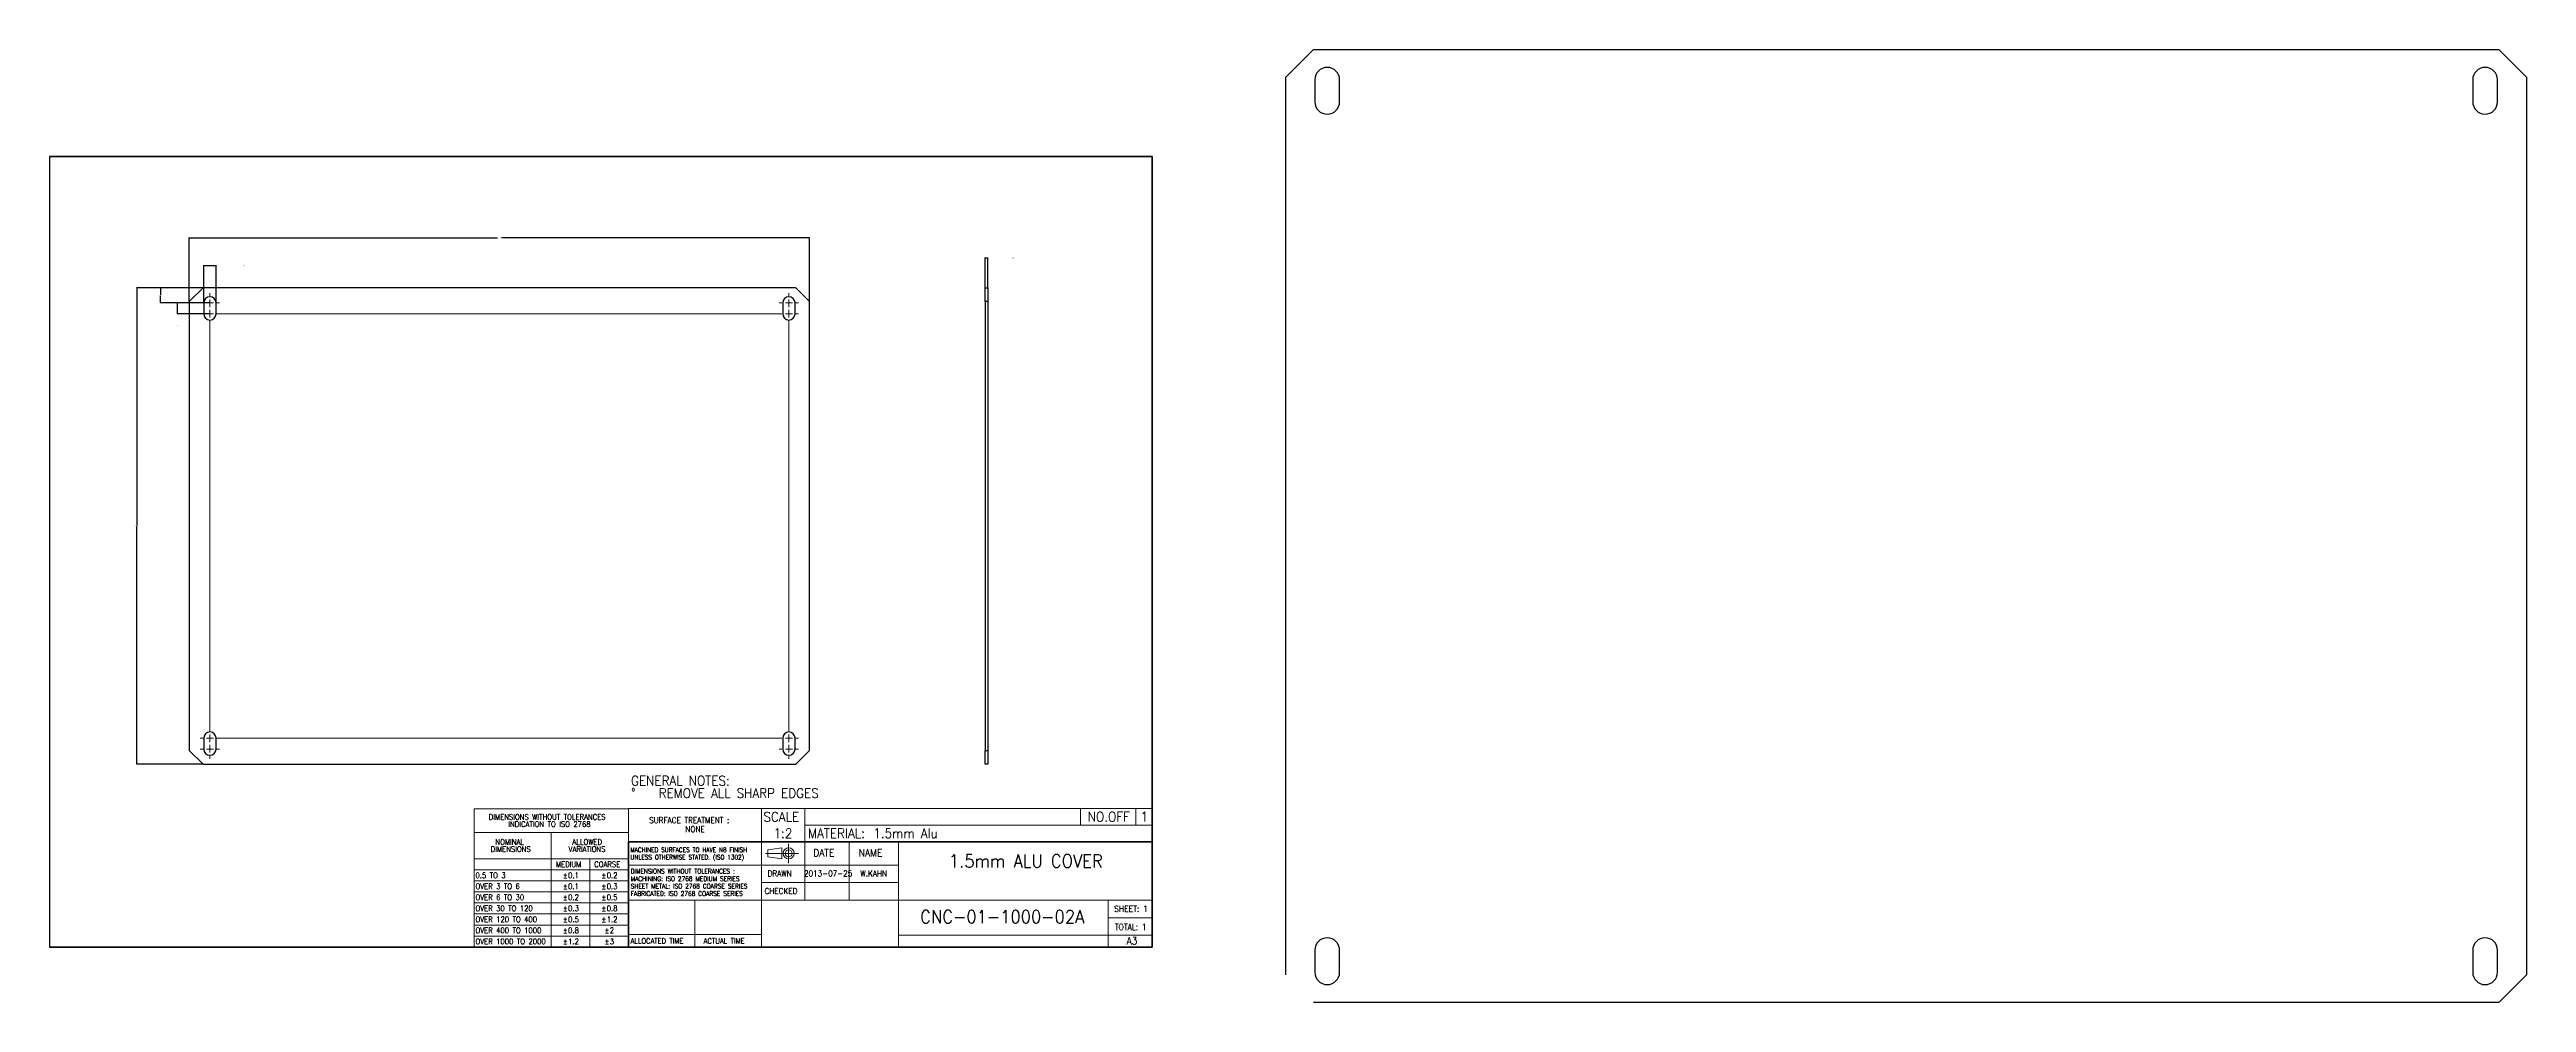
# Model space of a CAD drawing. Header units: millimetres. Extents: x 15 to 913, y -15 to 331.
import ezdxf

# ---------------------------------------------------------------- set-up
doc = ezdxf.new("R2010")
doc.units = ezdxf.units.MM
doc.header["$PDSIZE"] = -1
doc.linetypes.add('CENTERX2', pattern=[100, 64, -12, 12, -12])
doc.layers.get('0').update_dxf_attribs({"true_color": 0xffffff})
doc.layers.get('Defpoints').update_dxf_attribs({"true_color": 0xffffff})
doc.styles.add('textstyle1', font='standard')
doc.styles.add('textstyle10', font='standard')
doc.styles.add('textstyle11', font='standard')
doc.styles.add('textstyle12', font='standard')
doc.styles.add('textstyle13', font='standard')
doc.styles.add('textstyle14', font='standard')
doc.styles.add('textstyle15', font='standard')
doc.styles.add('textstyle16', font='standard')
doc.styles.add('textstyle17', font='standard')
doc.styles.add('textstyle18', font='standard')
doc.styles.add('textstyle19', font='standard')
doc.styles.add('textstyle2', font='standard')
doc.styles.add('textstyle20', font='standard')
doc.styles.add('textstyle21', font='standard')
doc.styles.add('textstyle22', font='standard')
doc.styles.add('textstyle23', font='standard')
doc.styles.add('textstyle24', font='standard')
doc.styles.add('textstyle25', font='standard')
doc.styles.add('textstyle26', font='standard')
doc.styles.add('textstyle27', font='standard')
doc.styles.add('textstyle28', font='standard')
doc.styles.add('textstyle29', font='standard')
doc.styles.add('textstyle3', font='standard')
doc.styles.add('textstyle30', font='standard')
doc.styles.add('textstyle31', font='standard')
doc.styles.add('textstyle32', font='standard')
doc.styles.add('textstyle33', font='standard')
doc.styles.add('textstyle34', font='standard')
doc.styles.add('textstyle35', font='standard')
doc.styles.add('textstyle36', font='standard')
doc.styles.add('textstyle37', font='standard')
doc.styles.add('textstyle38', font='standard')
doc.styles.add('textstyle39', font='standard')
doc.styles.add('textstyle4', font='standard')
doc.styles.add('textstyle40', font='standard')
doc.styles.add('textstyle41', font='standard')
doc.styles.add('textstyle42', font='standard')
doc.styles.add('textstyle43', font='standard')
doc.styles.add('textstyle44', font='standard')
doc.styles.add('textstyle45', font='standard')
doc.styles.add('textstyle46', font='standard')
doc.styles.add('textstyle47', font='standard')
doc.styles.add('textstyle48', font='standard')
doc.styles.add('textstyle49', font='standard')
doc.styles.add('textstyle5', font='standard')
doc.styles.add('textstyle50', font='standard')
doc.styles.add('textstyle51', font='standard')
doc.styles.add('textstyle52', font='standard')
doc.styles.add('textstyle59', font='standard')
doc.styles.add('textstyle6', font='standard')
doc.styles.add('textstyle60', font='standard')
doc.styles.add('textstyle61', font='standard')
doc.styles.add('textstyle62', font='standard')
doc.styles.add('textstyle63', font='standard')
doc.styles.add('textstyle64', font='standard')
doc.styles.add('textstyle65', font='Standard')
doc.styles.add('textstyle66', font='standard')
doc.styles.add('textstyle67', font='standard')
doc.styles.add('textstyle68', font='standard')
doc.styles.add('textstyle69', font='standard')
doc.styles.add('textstyle7', font='standard')
doc.styles.add('textstyle70', font='Standard')
doc.styles.add('textstyle71', font='standard')
doc.styles.add('textstyle72', font='standard')
doc.styles.add('textstyle73', font='standard')
doc.styles.add('textstyle74', font='standard')
doc.styles.add('textstyle75', font='standard')
doc.styles.add('textstyle76', font='standard')
doc.styles.add('textstyle77', font='standard')
doc.styles.add('textstyle78', font='standard')
doc.styles.add('textstyle79', font='standard')
doc.styles.add('textstyle8', font='standard')
doc.styles.add('textstyle9', font='standard')
doc.dimstyles.new('QCADDimStyle', dxfattribs={"dimtxt": 3.5, "dimasz": 2.5, "dimexe": 1, "dimexo": 0, "dimgap": 1.524, "dimtad": 1, "dimtoh": 1, "dimdec": 4, "dimzin": 0, "dimdsep": 46, "dimtxsty": 'Standard', "dimcen": 0.09, "dimadec": 0, "dimazin": 0, "dimtfac": 1, "dimtdec": 4, "dimtofl": 0, "dimtmove": 0, "dimatfit": 3, "dimfxl": 1, "dimtolj": 1, "dimtzin": 0, "dimarcsym": 0})

# ---------------------------------------------------------------- blocks, each defined once
blk = doc.blocks.new('SW_NOTE_0')
at = {"color": 0, "linetype": 'Continuous', "lineweight": 0, "char_height": 3.5, "attachment_point": 1}
for s, insert, style in [('GENERAL NOTES:', (0, 4.51), 'textstyle1'), ('%%d', (0, -0.01), 'textstyle3'), ('REMOVE ALL SHARP EDGES', (10, -0.01), 'textstyle2')]:
    blk.add_mtext(s, dxfattribs=dict(at, insert=insert, style=style))
blk = doc.blocks.new('SW_NOTE_1')
at = {"color": 0, "linetype": 'Continuous', "lineweight": 0, "char_height": 1.7, "attachment_point": 1}
for s, insert, style in [('DIMENSIONS WITHOUT TOLERANCES :', (0, 2.19), 'textstyle4'), ('SHEET METAL: ISO 2768 COARSE SERIES', (0, -3.21), 'textstyle6'), ('MACHINING: ISO 2768 MEDIUM SERIES', (0, -0.51), 'textstyle5'), ('FABRICATED: ISO 2768 COARSE SERIES', (0, -5.91), 'textstyle7')]:
    blk.add_mtext(s, dxfattribs=dict(at, insert=insert, style=style))
blk = doc.blocks.new('SW_NOTE_2')
at = {"color": 0, "linetype": 'Continuous', "lineweight": 0, "char_height": 1.67, "attachment_point": 1}
for s, insert, style in [('MACHINED SURFACES TO HAVE N8 FINISH', (0, 2.15), 'textstyle8'), ('UNLESS OTHERWISE STATED. (ISO 1302)', (0, -0.52), 'textstyle9')]:
    blk.add_mtext(s, dxfattribs=dict(at, insert=insert, style=style))
blk = doc.blocks.new('SW_TABLEANNOTATION_0')
at = {"color": 0, "linetype": 'Continuous', "lineweight": 0}
for p, q in [((0, 0), (0, -50.13)), ((56, 0), (0, 0)), ((56, -50.13), (56, 0)), ((0, -8.5), (56, -8.5)), ((28, -8.5), (28, -50.13)), ((0, -18.12), (56, -18.12)), ((0, -22.13), (56, -22.13)), ((0, -26.13), (56, -26.13)), ((42, -18.12), (42, -50.13)), ((0, -30.13), (56, -30.13)), ((0, -34.12), (56, -34.12)), ((0, -38.13), (56, -38.13)), ((0, -42.13), (56, -42.13)), ((0, -46.13), (56, -46.13)), ((0, -50.13), (56, -50.13))]:
    blk.add_line(p, q, dxfattribs=at)
at = {"color": 0, "linetype": 'Continuous', "lineweight": 0, "char_height": 2, "attachment_point": 1}
for s, insert, style in [('DIMENSIONS WITHOUT TOLERANCES', (5.31, -1.92), 'textstyle10'), ('INDICATION TO ISO 2768', (12.42, -4.51), 'textstyle11'), ('DIMENSIONS', (6.01, -13.57), 'textstyle13'), ('NOMINAL', (7.74, -10.99), 'textstyle12'), ('VARIATIONS', (34.3, -13.57), 'textstyle15'), ('ALLOWED', (35.64, -10.99), 'textstyle14'), ('0.5 TO 3', (0.5, -23.09), 'textstyle18'), ('MEDIUM', (29.67, -19.09), 'textstyle16'), ('%%p', (32.2, -23.09), 'textstyle19'), ('0.1', (34.11, -23.09), 'textstyle20'), ('COARSE', (43.58, -19.09), 'textstyle17'), ('%%p', (46.2, -23.09), 'textstyle21'), ('0.2', (48.11, -23.09), 'textstyle22'), ('OVER 3 TO 6', (0.5, -27.09), 'textstyle23'), ('OVER 6 TO 30', (0.5, -31.09), 'textstyle28'), ('OVER 30 TO 120', (0.5, -35.09), 'textstyle33'), ('%%p', (32.2, -27.09), 'textstyle24'), ('%%p', (32.2, -31.09), 'textstyle29'), ('%%p', (32.2, -35.09), 'textstyle34'), ('0.1', (34.11, -27.09), 'textstyle25'), ('0.2', (34.11, -31.09), 'textstyle30'), ('0.3', (34.11, -35.09), 'textstyle35'), ('%%p', (46.2, -27.09), 'textstyle26'), ('%%p', (46.2, -31.09), 'textstyle31'), ('%%p', (46.2, -35.09), 'textstyle36'), ('0.3', (48.11, -27.09), 'textstyle27'), ('0.5', (48.11, -31.09), 'textstyle32'), ('0.8', (48.11, -35.09), 'textstyle37'), ('OVER 120 TO 400', (0.5, -39.09), 'textstyle38'), ('OVER 400 TO 1000', (0.5, -43.09), 'textstyle43'), ('%%p', (32.2, -39.09), 'textstyle39'), ('%%p', (32.2, -43.09), 'textstyle44'), ('0.5', (34.11, -39.09), 'textstyle40'), ('0.8', (34.11, -43.09), 'textstyle45'), ('%%p', (46.2, -39.09), 'textstyle41'), ('%%p', (47.31, -43.09), 'textstyle46'), ('1.2', (48.11, -39.09), 'textstyle42'), ('2', (49.21, -43.09), 'textstyle47'), ('OVER 1000 TO 2000', (0.5, -47.09), 'textstyle48'), ('%%p', (32.2, -47.09), 'textstyle49'), ('1.2', (34.11, -47.09), 'textstyle50'), ('%%p', (47.31, -47.09), 'textstyle51'), ('3', (49.21, -47.09), 'textstyle52')]:
    blk.add_mtext(s, dxfattribs=dict(at, insert=insert, style=style))
blk = doc.blocks.new('*D16')
at = {"color": 0, "linetype": 'Continuous', "lineweight": -2}
for p, q in [((73.12, 238.86), (61.16, 238.86)), ((73.12, 234.86), (61.16, 234.86)), ((61.34, 238.68), (61.34, 235.04))]:
    blk.add_line(p, q, dxfattribs=at)
at = {"color": 0}
for points in [[(61.37, 238.68), (61.31, 238.68), (61.34, 238.86)], [(61.31, 235.04), (61.37, 235.04), (61.34, 234.86)]]:
    blk.add_solid(points, dxfattribs=at)
at = {"layer": 'Defpoints', "color": 0}
for p in [(61.34, 234.86), (73.18, 238.86), (73.18, 234.86)]:
    blk.add_point(p, dxfattribs=at)
at = {"color": 0, "lineweight": 0, "insert": (61.34, 230.59), "char_height": 0.18, "attachment_point": 5}
blk.add_mtext('\\A1;8.0000', dxfattribs=at)
blk = doc.blocks.new('*D17')
at = {"color": 0, "linetype": 'Continuous', "lineweight": -2}
for p, q in [((70.93, 238.92), (70.93, 252.54)), ((75.25, 252.36), (71.11, 252.36)), ((75.43, 238.92), (75.43, 252.54))]:
    blk.add_line(p, q, dxfattribs=at)
at = {"color": 0}
for points in [[(71.11, 252.39), (71.11, 252.33), (70.93, 252.36)], [(75.25, 252.33), (75.25, 252.39), (75.43, 252.36)]]:
    blk.add_solid(points, dxfattribs=at)
at = {"layer": 'Defpoints', "color": 0}
for p in [(70.93, 252.36), (70.93, 238.86), (75.43, 238.86)]:
    blk.add_point(p, dxfattribs=at)
at = {"color": 0, "lineweight": 0, "insert": (85.79, 252.36), "char_height": 0.18, "attachment_point": 5}
blk.add_mtext('\\A1;9.0000 (4x)', dxfattribs=at)
blk = doc.blocks.new('*D18')
at = {"color": 0, "linetype": 'Continuous', "lineweight": -2}
for p, q in [((70.62, 244.36), (55.11, 244.36)), ((55.29, 244.18), (55.29, 241.79)), ((73.12, 238.86), (55.11, 238.86)), ((55.29, 239.04), (55.29, 241.43))]:
    blk.add_line(p, q, dxfattribs=at)
at = {"color": 0}
for points in [[(55.32, 244.18), (55.26, 244.18), (55.29, 244.36)], [(55.26, 239.04), (55.32, 239.04), (55.29, 238.86)]]:
    blk.add_solid(points, dxfattribs=at)
at = {"layer": 'Defpoints', "color": 0}
for p in [(70.68, 244.36), (55.29, 238.86), (73.18, 238.86)]:
    blk.add_point(p, dxfattribs=at)
at = {"color": 0, "lineweight": 0, "insert": (55.29, 241.61), "char_height": 0.18, "attachment_point": 5}
blk.add_mtext('\\A1;11.0000', dxfattribs=at)
blk = doc.blocks.new('*D19')
at = {"color": 0, "linetype": 'Continuous', "lineweight": -2}
for p, q in [((70.62, 244.36), (46.53, 244.36)), ((46.71, 244.18), (46.71, 158.04)), ((46.71, 71.54), (46.71, 157.68)), ((70.62, 71.36), (46.53, 71.36))]:
    blk.add_line(p, q, dxfattribs=at)
at = {"color": 0}
for points in [[(46.74, 244.18), (46.68, 244.18), (46.71, 244.36)], [(46.68, 71.54), (46.74, 71.54), (46.71, 71.36)]]:
    blk.add_solid(points, dxfattribs=at)
at = {"layer": 'Defpoints', "color": 0}
for p in [(70.68, 244.36), (46.71, 71.36), (70.68, 71.36)]:
    blk.add_point(p, dxfattribs=at)
at = {"color": 0, "lineweight": 0, "insert": (46.71, 157.86), "char_height": 0.18, "attachment_point": 5}
blk.add_mtext('\\A1;346.0000', dxfattribs=at)
blk = doc.blocks.new('*D20')
at = {"color": 0, "linetype": 'Continuous', "lineweight": -2}
for p, q in [((65.68, 239.42), (65.68, 262.66)), ((65.86, 262.48), (177.48, 262.48)), ((290.5, 262.48), (178.89, 262.48)), ((290.68, 239.42), (290.68, 262.66))]:
    blk.add_line(p, q, dxfattribs=at)
at = {"color": 0}
for points in [[(65.86, 262.51), (65.86, 262.45), (65.68, 262.48)], [(290.5, 262.45), (290.5, 262.51), (290.68, 262.48)]]:
    blk.add_solid(points, dxfattribs=at)
at = {"layer": 'Defpoints', "color": 0}
for p in [(290.68, 262.48), (65.68, 239.36), (290.68, 239.36)]:
    blk.add_point(p, dxfattribs=at)
at = {"color": 0, "lineweight": 0, "insert": (178.18, 262.48), "char_height": 0.18, "attachment_point": 5}
blk.add_mtext('\\A1;450.0000', dxfattribs=at)
blk = doc.blocks.new('SW_CENTERMARKSYMBOL_0')
at = {"color": 0, "linetype": 'Continuous', "lineweight": 0}
for p, q in [((0, 0), (-1.25, 0)), ((0, 2.5), (0, 3.5)), ((0, 0), (0, 1.25)), ((0, 0), (1.25, 0)), ((0, 0), (0, -1.25)), ((2.5, 0), (3.5, 0)), ((-2.5, 0), (-3.5, 0)), ((-2.5, -4), (-3.5, -4)), ((0, -4), (-1.25, -4)), ((0, -1.5), (0, -0.5)), ((0, -2.5), (0, -3.5)), ((0, -4), (0, -2.75)), ((0, -4), (1.25, -4)), ((0, -4), (0, -5.25)), ((0, -6.5), (0, -7.5)), ((2.5, -4), (3.5, -4))]:
    blk.add_line(p, q, dxfattribs=at)
blk = doc.blocks.new('SW_CENTERMARKSYMBOL_1')
at = {"color": 0, "linetype": 'Continuous', "lineweight": 0}
for p, q in [((0, 0), (-1.25, 0)), ((0, 2.5), (0, 3.5)), ((0, 0), (0, 1.25)), ((0, 0), (1.25, 0)), ((0, 0), (0, -1.25)), ((2.5, 0), (3.5, 0)), ((-2.5, 0), (-3.5, 0)), ((-2.5, -4), (-3.5, -4)), ((0, -4), (-1.25, -4)), ((0, -1.5), (0, -0.5)), ((0, -2.5), (0, -3.5)), ((0, -4), (0, -2.75)), ((0, -4), (1.25, -4)), ((0, -4), (0, -5.25)), ((0, -6.5), (0, -7.5)), ((2.5, -4), (3.5, -4))]:
    blk.add_line(p, q, dxfattribs=at)
blk = doc.blocks.new('SW_CENTERMARKSYMBOL_2')
at = {"color": 0, "linetype": 'Continuous', "lineweight": 0}
for p, q in [((-2.5, 4), (-3.5, 4)), ((0, 4), (-1.25, 4)), ((0, 0), (-1.25, 0)), ((0, 6.5), (0, 7.5)), ((0, 4), (0, 5.25)), ((0, 4), (0, 2.75)), ((0, 4), (1.25, 4)), ((0, 2.5), (0, 3.5)), ((0, 1.5), (0, 0.5)), ((0, 0), (0, 1.25)), ((0, 0), (0, -1.25)), ((0, 0), (1.25, 0)), ((2.5, 4), (3.5, 4)), ((2.5, 0), (3.5, 0)), ((-2.5, 0), (-3.5, 0)), ((0, -2.5), (0, -3.5))]:
    blk.add_line(p, q, dxfattribs=at)
blk = doc.blocks.new('SW_CENTERMARKSYMBOL_3')
at = {"color": 0, "linetype": 'Continuous', "lineweight": 0}
for p, q in [((-2.5, 4), (-3.5, 4)), ((-2.5, 0), (-3.5, 0)), ((0, 4), (-1.25, 4)), ((0, 0), (-1.25, 0)), ((0, 6.5), (0, 7.5)), ((0, 4), (0, 5.25)), ((0, 4), (0, 2.75)), ((0, 4), (1.25, 4)), ((0, 2.5), (0, 3.5)), ((0, 1.5), (0, 0.5)), ((0, 0), (0, 1.25)), ((0, 0), (0, -1.25)), ((0, 0), (1.25, 0)), ((2.5, 4), (3.5, 4)), ((2.5, 0), (3.5, 0)), ((0, -2.5), (0, -3.5))]:
    blk.add_line(p, q, dxfattribs=at)
blk = doc.blocks.new('SW_CENTERMARKSYMBOL_4')
at = {"color": 0, "linetype": 'Continuous', "lineweight": 0}
for p, q in [((0, 0), (-1.25, 0)), ((0, 2.5), (0, 3.5)), ((0, 0), (0, 1.25)), ((0, 0), (1.25, 0)), ((0, 0), (0, -1.25)), ((2.5, 0), (207.5, 0)), ((210, 0), (208.75, 0)), ((210, 2.5), (210, 3.5)), ((210, 0), (210, 1.25)), ((210, 0), (211.25, 0)), ((210, 0), (210, -1.25)), ((212.5, 0), (213.5, 0)), ((-2.5, 0), (-3.5, 0)), ((0, -2.5), (0, -151.5)), ((210, -2.5), (210, -151.5)), ((-2.5, -154), (-3.5, -154)), ((0, -154), (-1.25, -154)), ((0, -154), (0, -152.75)), ((0, -154), (1.25, -154)), ((0, -154), (0, -155.25)), ((0, -156.5), (0, -157.5)), ((2.5, -154), (207.5, -154)), ((210, -154), (208.75, -154)), ((210, -154), (210, -152.75)), ((210, -154), (211.25, -154)), ((210, -154), (210, -155.25)), ((210, -156.5), (210, -157.5)), ((212.5, -154), (213.5, -154))]:
    blk.add_line(p, q, dxfattribs=at)
blk = doc.blocks.new('*D21')
at = {"color": 0, "linetype": 'Continuous', "lineweight": -2}
for p, q in [((354.35, 244.42), (354.35, 255.35)), ((354.53, 255.17), (355.17, 255.17)), ((355.35, 244.42), (355.35, 255.35))]:
    blk.add_line(p, q, dxfattribs=at)
at = {"color": 0}
for points in [[(354.53, 255.2), (354.53, 255.14), (354.35, 255.17)], [(355.17, 255.14), (355.17, 255.2), (355.35, 255.17)]]:
    blk.add_solid(points, dxfattribs=at)
at = {"layer": 'Defpoints', "color": 0}
for p in [(355.35, 255.17), (354.35, 244.36), (355.35, 244.36)]:
    blk.add_point(p, dxfattribs=at)
at = {"color": 0, "lineweight": 0, "insert": (364.57, 255.17), "char_height": 0.18, "attachment_point": 5}
blk.add_mtext('\\A1;2.0000', dxfattribs=at)

msp = doc.modelspace()

# ---------------------------------------------------------------- linework, layer by layer
at = {"color": 7, "linetype": 'Continuous', "lineweight": 30, "true_color": 0xffffff}
for p, q in [((473.450049, 330.85979), (463.450059, 320.8598)), ((473.450049, 330.85979), (903.450056, 330.85979)), ((913.450047, 320.8598), (903.450056, 330.85979)), ((463.450059, -5.140205), (463.450059, 320.8598)), ((473.950058, 319.859798), (473.950058, 311.859797)), ((482.950046, 311.859797), (482.950046, 319.859798)), ((893.95006, 319.859798), (893.95006, 311.859797)), ((902.950048, 311.859797), (902.950048, 319.859798)), ((913.450047, 320.8598), (913.450047, -5.140205)), ((15, 292), (15, 5)), ((70.684441, 244.359794), (65.684446, 239.359799)), ((285.684444, 244.359794), (70.684441, 244.359794)), ((290.68444, 239.359799), (285.684444, 244.359794)), ((354.345808, 239.359799), (354.345808, 244.359794)), ((354.345808, 244.359794), (355.345808, 244.359794)), ((355.345808, 244.359794), (355.345808, 239.359799)), ((65.684446, 239.359799), (65.684446, 76.359796)), ((70.934445, 238.859798), (70.934445, 234.859797)), ((75.434439, 234.859797), (75.434439, 238.859798)), ((280.934446, 238.859798), (280.934446, 234.859797)), ((285.43444, 234.859797), (285.43444, 238.859798)), ((290.68444, 76.359796), (290.68444, 239.359799)), ((355.345808, 239.359799), (354.345808, 239.359799)), ((354.345808, 239.359799), (354.345808, 76.359796)), ((355.345808, 239.359799), (355.345808, 76.359796)), ((65.684446, 76.359796), (70.684441, 71.359801)), ((70.934445, 80.859798), (70.934445, 76.859797)), ((75.434439, 76.859797), (75.434439, 80.859798)), ((280.934446, 80.859798), (280.934446, 76.859797)), ((285.43444, 76.859797), (285.43444, 80.859798)), ((285.684444, 71.359801), (290.68444, 76.359796)), ((354.345808, 76.359796), (355.345808, 76.359796)), ((354.345808, 71.359801), (354.345808, 76.359796)), ((355.345808, 76.359796), (355.345808, 71.359801)), ((70.684441, 71.359801), (285.684444, 71.359801)), ((355.345808, 71.359801), (354.345808, 71.359801)), ((473.950058, 3.859798), (473.950058, -4.140203)), ((482.950046, -4.140203), (482.950046, 3.859798)), ((893.95006, 3.859798), (893.95006, -4.140203)), ((902.950048, -4.140203), (902.950048, 3.859798)), ((903.450056, -15.140196), (913.450047, -5.140205)), ((903.450056, -15.140196), (473.450049, -15.140196))]:
    msp.add_line(p, q, dxfattribs=at)
at = {"color": 7, "linetype": 'Continuous', "lineweight": 40, "true_color": 0xffffff}
for p, q in [((415, 292), (15, 292)), ((415, 5), (415, 292)), ((415, 43.25), (225, 43.25)), ((225, 43.25), (225, 5)), ((15, 5), (415, 5))]:
    msp.add_line(p, q, dxfattribs=at)
at = {"color": 7, "linetype": 'Continuous', "lineweight": 0, "true_color": 0xffffff}
for p, q in [((273.2, 55.25), (225, 55.25)), ((225, 55.25), (225, 43.25)), ((273.2, 43.25), (273.2, 55.25)), ((273.2, 55.25), (322, 55.25)), ((289, 55.25), (289, 43.25)), ((322, 55.25), (415, 55.25)), ((389, 55.25), (389, 49.25)), ((409, 55.25), (409, 49.25)), ((289, 49.25), (415, 49.25)), ((225, 43.25), (225, 5)), ((273.2, 43.25), (273.2, 5)), ((275.580391, 40.250897), (280.580391, 41.000897)), ((275.580391, 40.250897), (275.580391, 37.750897)), ((275.580391, 37.750897), (280.580391, 37.000897)), ((280.580391, 41.000897), (280.580391, 37.000897)), ((289, 43.25), (289, 22)), ((305, 22), (305, 43.25)), ((323, 5), (323, 43.25)), ((273.2, 34.75), (225, 34.75)), ((323, 34.75), (273.2, 34.75)), ((323, 28.375), (273.2, 28.375)), ((273.2, 22), (225, 22)), ((249.1, 22), (249.1, 5)), ((323, 22), (273.2, 22)), ((415, 22), (323, 22)), ((399, 5), (399, 22)), ((225, 9.5), (273.2, 9.5)), ((415, 9.25), (323, 9.25)), ((399, 15.625), (415, 15.625))]:
    msp.add_line(p, q, dxfattribs=at)
at = {"color": 7, "linetype": 'CENTERX2', "lineweight": 0, "true_color": 0xffffff}
for p, q in [((274.654575, 39), (286.664244, 39)), ((283.080391, 35.50004), (283.080391, 42.50004))]:
    msp.add_line(p, q, dxfattribs=at)
at = {"color": 7, "linetype": 'Continuous', "lineweight": 0, "true_color": 0xffffff}
for radius in [2, 1.25]:
    msp.add_circle((283.080391, 39.000897), radius, dxfattribs=at)
at = {"color": 7, "linetype": 'Continuous', "lineweight": 30, "true_color": 0xffffff}
for centre, radius, start, end in [((478.450053, 319.859797), 4.5, 0, 180), ((898.450053, 319.859797), 4.5, 0, 180), ((478.450053, 311.859797), 4.5, 180, 0), ((898.450053, 311.859797), 4.5, 180, 0), ((73.184443, 238.859797), 2.25, 0, 180), ((73.184443, 234.859797), 2.25, 180, 0), ((283.184443, 238.859797), 2.25, 0, 180), ((283.184443, 234.859797), 2.25, 180, 0), ((73.184443, 80.859797), 2.25, 0, 180), ((283.184443, 80.859797), 2.25, 0, 180), ((73.184443, 76.859797), 2.25, 180, 0), ((283.184443, 76.859797), 2.25, 180, 0), ((478.450053, 3.859797), 4.5, 0, 180), ((898.450053, 3.859797), 4.5, 0, 180), ((478.450053, -4.140203), 4.5, 180, 0), ((898.450053, -4.140203), 4.5, 180, 0)]:
    msp.add_arc(centre, radius, start, end, dxfattribs=at)

# ---------------------------------------------------------------- block references
at = {"color": 7, "linetype": 'Continuous', "lineweight": 0, "true_color": 0xffffff}
for name, p in [('SW_CENTERMARKSYMBOL_3', (73.184443, 234.859797)), ('SW_CENTERMARKSYMBOL_4', (73.184443, 234.859797)), ('SW_CENTERMARKSYMBOL_2', (283.184443, 234.859797)), ('SW_CENTERMARKSYMBOL_0', (73.184443, 80.859797)), ('SW_CENTERMARKSYMBOL_1', (283.184443, 80.859797)), ('SW_NOTE_0', (225.930498, 62.62699)), ('SW_TABLEANNOTATION_0', (169, 55.125)), ('SW_NOTE_2', (225.693594, 38.966703)), ('SW_NOTE_1', (225.800383, 31.151104))]:
    msp.add_blockref(name, p, dxfattribs=at)

# ---------------------------------------------------------------- texts
for s, insert, char_height, attachment_point, style in [('SCALE', (273.965171, 54.020619), 3.5, 1, 'textstyle63'), ('NO.OFF', (399.214792, 54.044187), 3.5, 2, 'textstyle66'), ('1', (412.123055, 54.083215), 3.5, 2, 'textstyle76'), ('SURFACE TREATMENT :', (232.490119, 52.101561), 2.11666667, 1, 'textstyle79'), ('NONE', (249.163478, 48.826361), 2.1166667, 2, 'textstyle74'), ('1:2', (281.036881, 48.043968), 3.5, 2, 'textstyle71'), ('MATERIAL:', (290.117584, 48.056384), 3.5, 1, 'textstyle78'), ('1.5mm Alu', (313.78354, 48.047651), 3.5, 1, 'textstyle70'), ('DATE', (292.023716, 40.5675), 2.6458333, 1, 'textstyle59'), ('NAME', (308.537838, 40.545678), 2.6458333, 1, 'textstyle60'), ('1.5mm ALU COVER', (369.123412, 38.612701), 4.7625, 2, 'textstyle65'), ('DRAWN', (275.456094, 32.778786), 2.1166667, 1, 'textstyle61'), ('2013-07-25', (297.417934, 32.775421), 2.1166667, 2, 'textstyle77'), ('W.KAHN', (313.913655, 32.760782), 2.1166667, 2, 'textstyle69'), ('CHECKED', (274.362937, 26.373464), 2.1166667, 1, 'textstyle62'), ('CNC-01-1000-02A', (360.587253, 18.383191), 4.7625, 2, 'textstyle64'), ('SHEET: 1', (407.280206, 19.981428), 2.2, 2, 'textstyle67'), ('TOTAL: 1', (407.19834, 13.369964), 2.2, 2, 'textstyle75'), ('ALLOCATED TIME', (225.739376, 8.177712), 1.95, 1, 'textstyle72'), ('ACTUAL TIME', (252.274571, 8.185668), 1.95, 1, 'textstyle73'), ('A3', (407.620344, 8.58756), 2.6458333, 2, 'textstyle68')]:
    msp.add_mtext(s, dxfattribs=dict(at, insert=insert, char_height=char_height, attachment_point=attachment_point, style=style))

# ---------------------------------------------------------------- dimensions: what is measured, and where the dimension line sits
for base, p1, p2, angle, picture, middle in [((290.684443, 262.484642), (65.684443, 239.359797), (290.684443, 239.359797), 0, '*D20', (178.184443, 262.484642)), ((46.712164, 71.359797), (70.684443, 244.359797), (70.684443, 71.359797), 90, '*D19', (46.712164, 157.859797)), ((55.294887, 238.859797), (70.684443, 244.359797), (73.184443, 238.859797), 90, '*D18', (55.294887, 241.609797)), ((61.336215, 234.859797), (73.184443, 238.859797), (73.184443, 234.859797), 90, '*D16', (61.336215, 230.588854))]:
    dim = msp.add_linear_dim(base=base, p1=p1, p2=p2, angle=angle, dimstyle='QCADDimStyle', override={"dimtxt": 0.18, "dimasz": 0.18, "dimexe": 0.18, "dimexo": 0.0625, "dimgap": 0.09, "dimtad": 0, "dimtih": 1, "dimlfac": 2, "dimtmove": 2}, dxfattribs=at)
    dim.commit()
    dim.dimension.update_dxf_attribs({"geometry": picture, "text_midpoint": middle, "dimtype": 160})
dim = msp.add_linear_dim(base=(70.934443, 252.359797), p1=(75.434443, 238.859797), p2=(70.934443, 238.859797), angle=0, text='<> (4x)', dimstyle='QCADDimStyle', override={"dimtxt": 0.18, "dimasz": 0.18, "dimexe": 0.18, "dimexo": 0.0625, "dimgap": 0.09, "dimtad": 0, "dimtih": 1, "dimlfac": 2, "dimtmove": 2}, dxfattribs=at)
dim.commit()
dim.dimension.update_dxf_attribs({"geometry": '*D17', "text_midpoint": (85.79138, 252.359797), "dimtype": 160})
dim = msp.add_linear_dim(base=(355.345808, 255.168284), p1=(354.345808, 244.359797), p2=(355.345808, 244.359797), dimstyle='QCADDimStyle', override={"dimtxt": 0.18, "dimasz": 0.18, "dimexe": 0.18, "dimexo": 0.0625, "dimgap": 0.09, "dimtad": 0, "dimtih": 1, "dimlfac": 2, "dimtmove": 2}, dxfattribs=at)
dim.commit()
dim.dimension.update_dxf_attribs({"geometry": '*D21', "text_midpoint": (364.567907, 255.168284), "dimtype": 160})

doc.saveas('drawing.dxf')
